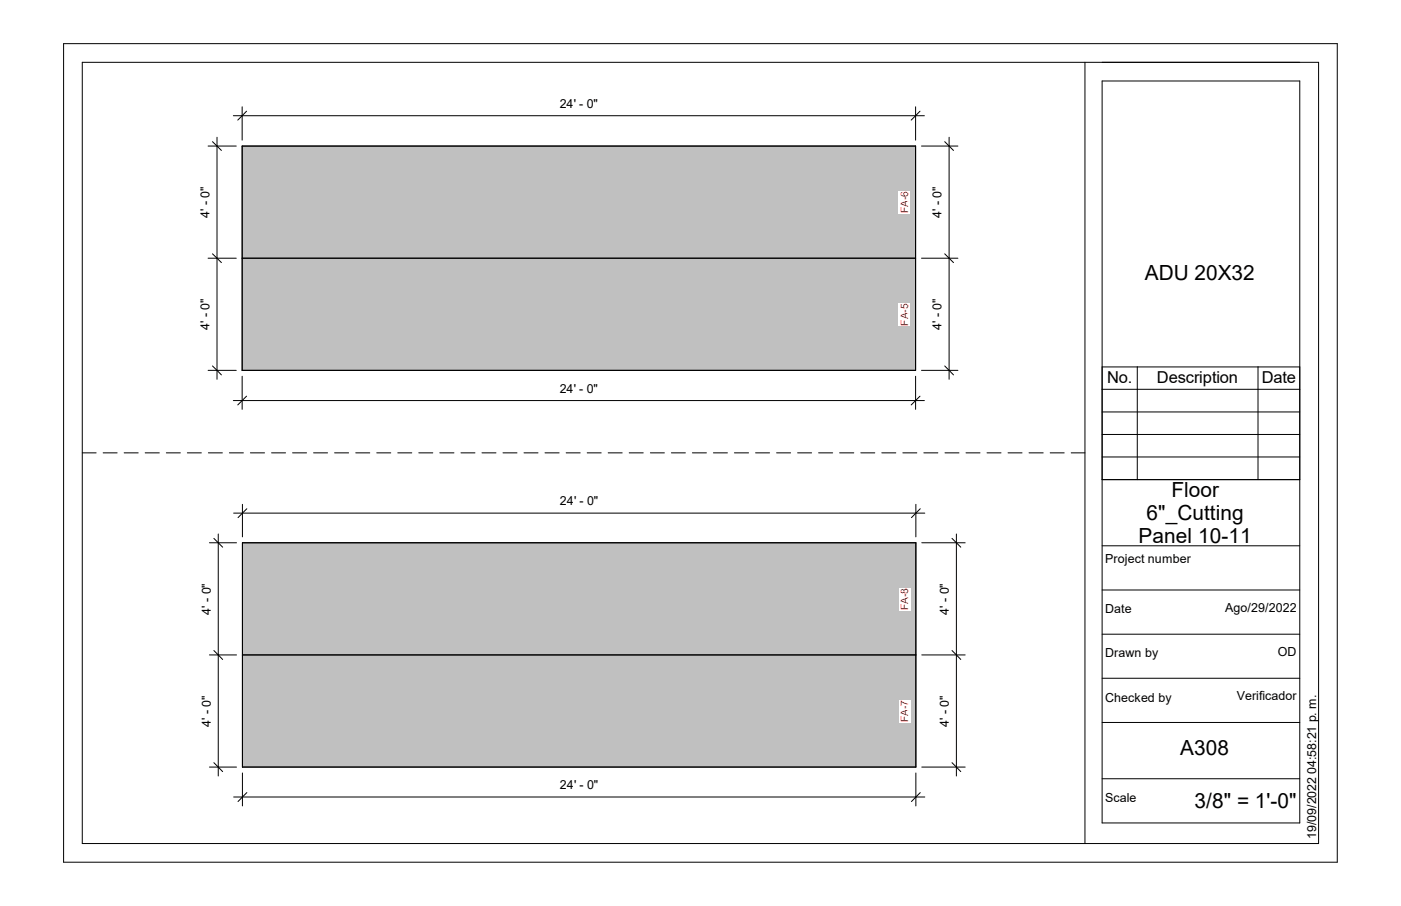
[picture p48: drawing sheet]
<svg xmlns="http://www.w3.org/2000/svg" width="432mm" height="279mm" viewBox="0 0 432 279" stroke-linecap="round" stroke-linejoin="round" font-family="sans-serif">
<defs><g id="words">
<g font-size="6.4">
<text x="352.8" y="86.3">ADU 20X32</text>
<text x="361" y="153.3">Floor</text>
<text x="353.4" y="160.4">6&quot;_Cutting</text>
<text x="350.9" y="167.6">Panel 10-11</text>
<text x="363.7" y="232.8">A308</text>
<text x="368.2" y="249.1">3/8&quot; = 1'-0&quot;</text>
</g>
<g font-size="5.1">
<text x="341.2" y="118.2">No.</text>
<text x="356.6" y="118.2">Description</text>
<text x="388.9" y="118.2">Date</text>
</g>
<g font-size="3.8">
<text x="172.5" y="33.2">24' - 0&quot;</text>
<text x="64.6" y="67.2" transform="rotate(-90 64.6 67.2)">4' - 0&quot;</text>
<text x="290.2" y="67.2" transform="rotate(-90 290.2 67.2)">4' - 0&quot;</text>
<text x="64.6" y="101.8" transform="rotate(-90 64.6 101.8)">4' - 0&quot;</text>
<text x="290.2" y="101.8" transform="rotate(-90 290.2 101.8)">4' - 0&quot;</text>
<text x="172.5" y="121.1">24' - 0&quot;</text>
<text x="172.6" y="155.8">24' - 0&quot;</text>
<text x="340.7" y="173.7">Project number</text>
<text x="65" y="189.5" transform="rotate(-90 65 189.5)">4' - 0&quot;</text>
<text x="292.5" y="189.5" transform="rotate(-90 292.5 189.5)">4' - 0&quot;</text>
<text x="340.7" y="189.1">Date</text>
<text x="377.6" y="188.6">Ago/29/2022</text>
<text x="340.7" y="202.7">Drawn by</text>
<text x="393.9" y="202.2">OD</text>
<text x="381.2" y="215.8">Verificador</text>
<text x="340.7" y="216.4">Checked by</text>
<text x="65" y="224.2" transform="rotate(-90 65 224.2)">4' - 0&quot;</text>
<text x="292.5" y="224.2" transform="rotate(-90 292.5 224.2)">4' - 0&quot;</text>
<text x="172.6" y="243.4">24' - 0&quot;</text>
<text x="340.7" y="247.4">Scale</text>
<text x="405.7" y="258.7" transform="rotate(-90 405.7 258.7)">19/09/2022 04:58:21 p. m.</text>
</g>
<g font-size="3.2" fill="#f00">
<text x="279.9" y="65.8" transform="rotate(-90 279.9 65.8)">FA</text>
<text x="279.9" y="61.8" transform="rotate(-90 279.9 61.8)">-6</text>
<text x="279.9" y="100.4" transform="rotate(-90 279.9 100.4)">FA</text>
<text x="279.9" y="96.4" transform="rotate(-90 279.9 96.4)">-5</text>
<text x="280" y="184.2" transform="rotate(-90 280 184.2)">-8</text>
<text x="280" y="188.2" transform="rotate(-90 280 188.2)">FA</text>
<text x="280" y="218.7" transform="rotate(-90 280 218.7)">-7</text>
<text x="280" y="222.8" transform="rotate(-90 280 222.8)">FA</text>
</g>
</g></defs>
<path d="M74.6 45h207.6v69.2h-207.6z" fill-rule="evenodd" fill="#c0c0c0"/>
<path d="M74.6 45h207.6v69.2h-207.6zM74.6 79.6h207.6" fill="none" stroke="#000" stroke-width=".31"/>
<path d="M74.7 167.4h207.6v69.2h-207.6z" fill-rule="evenodd" fill="#c0c0c0"/>
<g fill="none" stroke="#000" stroke-width=".31">
<path d="M25.4 139.7h4.2M31.8 139.7h4.3M38.3 139.7h4.3M44.7 139.7h4.4M51.3 139.7h4.3M57.7 139.7h4.4M64.2 139.7h4.3M70.7 139.7h4.3M77.2 139.7h4.3M83.7 139.7h4.3M90.2 139.7h4.3M96.6 139.7h4.4"/>
<path d="M103.1 139.7h4.3M109.6 139.7h4.4M116.1 139.7h4.3M122.6 139.7h4.3M129.1 139.7h4.3M135.6 139.7h4.3M142.1 139.7h4.3M148.5 139.7h4.4M155 139.7h4.3M161.5 139.7h4.3M168 139.7h4.3M174.5 139.7h4.3"/>
<path d="M181 139.7h4.3M187.5 139.7h4.3M193.9 139.7h4.3M200.4 139.7h4.4M206.9 139.7h4.3M213.4 139.7h4.3M219.9 139.7h4.3M226.4 139.7h4.3M232.9 139.7h4.3M239.4 139.7h4.3M245.8 139.7h4.3M252.3 139.7h4.3"/>
<path d="M258.8 139.7h4.3M265.3 139.7h4.3M271.8 139.7h4.3M278.3 139.7h4.3M284.7 139.7h4.4M291.3 139.7h4.3M297.7 139.7h4.3M304.2 139.7h4.3M310.7 139.7h4.3M317.2 139.7h4.3M323.7 139.7h4.3M330.2 139.7h4.2"/>
<path d="M74.7 167.4h207.6v69.2h-207.6zM74.7 202h207.6"/>
</g>
<g fill="#fff">
<path d="M276.9 96.4h3.6v4h-3.6z"/>
<path d="M276.9 95.3h3.6v1.1h-3.6z"/>
<path d="M276.9 93.6h3.6v1.7h-3.6z"/>
<path d="M276.9 61.8h3.6v4h-3.6z"/>
<path d="M276.9 60.7h3.6v1.1h-3.6z"/>
<path d="M276.9 59h3.6v1.7h-3.6z"/>
</g>
<path d="M71.9 35.7h213M74.6 32.9v10.3M76 34.3l-2.7 2.7M282.2 32.9v10.3M283.5 34.3l-2.7 2.7" fill="none" stroke="#000" stroke-width=".31"/>
<path d="M172.5 29.8h11.8v4.3h-11.8z" fill="#fff"/>
<path d="M284 45h11.2M291.2 43.7l2.7 2.7M292.5 42.3v74.7M284 79.6h11.2M291.2 78.3l2.7 2.7M284 114.2h11.2M291.2 112.9l2.7 2.7" fill="none" stroke="#000" stroke-width=".31"/>
<g fill="#fff">
<path d="M286.6 57.5h4.5v9.7h-4.5z"/>
<path d="M286.6 92.1h4.5v9.7h-4.5z"/>
</g>
<path d="M74.6 116v10.2M282.2 116v10.2M71.9 123.5h213M76 122.2l-2.7 2.7M283.5 122.2l-2.7 2.7" fill="none" stroke="#000" stroke-width=".31"/>
<path d="M172.5 117.6h11.8v4.3h-11.8z" fill="#fff"/>
<path d="M64.1 45h8.7M65.5 43.7l2.7 2.7M66.9 42.3v74.7M64.1 79.6h8.7M65.5 78.3l2.7 2.7M64.1 114.2h8.7M65.5 112.9l2.7 2.7" fill="none" stroke="#000" stroke-width=".31"/>
<g fill="#fff">
<path d="M61 92.1h4.4v9.7h-4.4z"/>
<path d="M61 57.5h4.4v9.7h-4.4z"/>
<path d="M277 218.7h3.6v4.1h-3.6z"/>
<path d="M277 217.7h3.6v1h-3.6z"/>
<path d="M277 215.9h3.6v1.8h-3.6z"/>
<path d="M277 184.2h3.6v4h-3.6z"/>
<path d="M277 183.1h3.6v1.1h-3.6z"/>
<path d="M277 181.3h3.6v1.8h-3.6z"/>
</g>
<path d="M72 158.2h213M74.7 155.5v10.1M76.1 156.9l-2.7 2.7M282.3 155.5v10.1M283.6 156.9l-2.7 2.7" fill="none" stroke="#000" stroke-width=".31"/>
<path d="M172.6 152.4h11.8v4.3h-11.8z" fill="#fff"/>
<path d="M284.1 167.4h13.4M293.4 166l2.7 2.7M294.8 164.7v74.6M284.1 202h13.4M293.4 200.6l2.7 2.8M284.1 236.6h13.4M293.4 235.2l2.7 2.8" fill="none" stroke="#000" stroke-width=".31"/>
<g fill="#fff">
<path d="M288.9 179.8h4.5v9.8h-4.5z"/>
<path d="M288.9 214.5h4.5v9.7h-4.5z"/>
</g>
<path d="M74.7 238.4v10.1M282.3 238.4v10.1M72 245.8h213M76.1 244.4l-2.7 2.8M283.6 244.4l-2.7 2.8" fill="none" stroke="#000" stroke-width=".31"/>
<path d="M172.6 239.9h11.8v4.3h-11.8z" fill="#fff"/>
<path d="M64.6 167.4h8.3M65.9 166l2.7 2.7M67.3 164.7v74.6M64.6 202h8.3M65.9 200.6l2.7 2.8M64.6 236.6h8.3M65.9 235.2l2.7 2.8" fill="none" stroke="#000" stroke-width=".31"/>
<g fill="#fff">
<path d="M61.4 214.5h4.5v9.7h-4.5z"/>
<path d="M61.4 179.8h4.5v9.8h-4.5z"/>
</g>
<path d="M19.6 13.5h392.6v252.4h-392.6zM25.4 19.2h381v240.9h-381zM334.4 19.2v240.9M339.7 25h60.9v228.8h-60.9zM339.7 147.9h60.9M339.7 168.3h60.9M339.7 181.9h60.9M339.7 195.6h60.9M339.7 209.2h60.9M339.7 222.8h60.9M339.7 240.2h60.9" fill="none" stroke="#000" stroke-width=".31"/>
<g fill="#fff">
<path d="M340.7 243.9h9.6v4.3h-9.6z"/>
<path d="M340.7 212.9h20.4v4.4h-20.4z"/>
<path d="M340.7 199.3h16.3v4.3h-16.3z"/>
<path d="M340.7 185.7h8.1v4.3h-8.1z"/>
<path d="M340.7 170.3h26.4v4.3h-26.4z"/>
</g>
<path d="M339.7 113.2h60.9v34.7h-60.9zM350.5 113.2v34.7M387.7 113.2v34.7M339.7 134h60.9M339.7 127h60.9M339.7 120.1h60.9M339.7 140.9h60.9" fill="none" stroke="#000" stroke-width=".31"/>
<use href="#words"/>
</svg>
